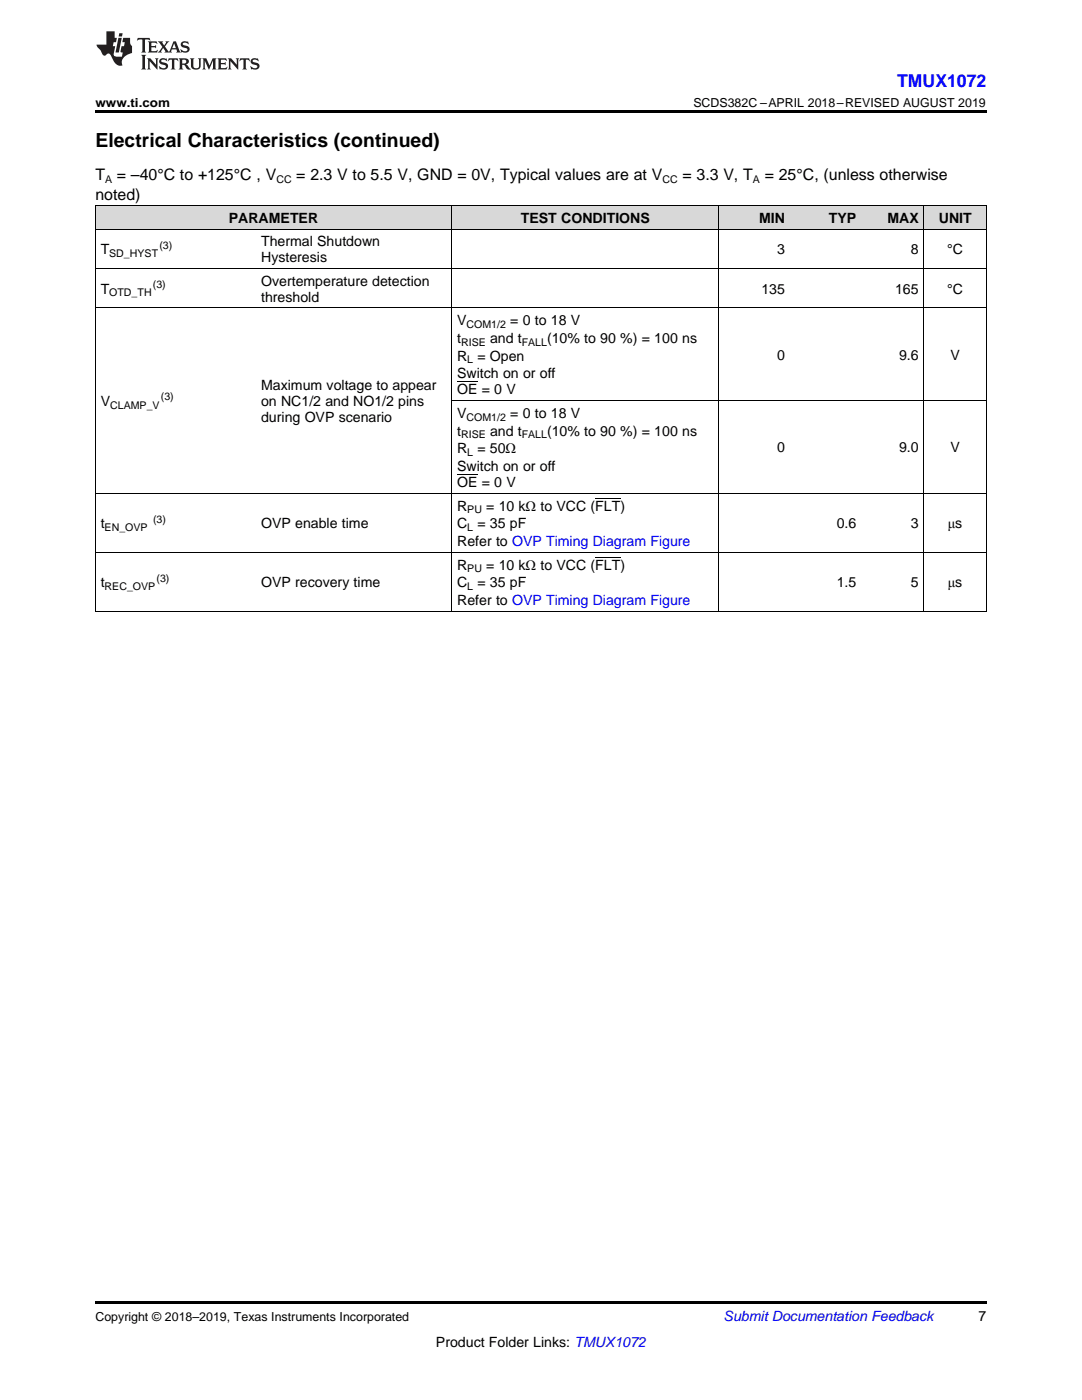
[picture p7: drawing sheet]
<svg xmlns="http://www.w3.org/2000/svg" width="216mm" height="279mm" viewBox="0 0 216 279" stroke-linecap="round" stroke-linejoin="round" font-family="sans-serif">
<defs><g id="words">
<text font-size="3.9" x="19" y="29.3">Electrical Characteristics (continued)</text>
<text font-size="3.5" fill="#00f" x="179" y="17.3">TMUX1072</text>
<g font-size="3.2">
<text x="19" y="36">T</text>
<text x="23.3" y="36">= –40°C to +125°C , V</text>
<text x="59.1" y="36">= 2.3 V to 5.5 V, GND = 0V, Typical values are at V</text>
<text x="136.2" y="36">= 3.3 V, T</text>
<text x="152.6" y="36">= 25°C, (unless otherwise</text>
<text x="19" y="39.9">noted)</text>
</g>
<g font-size="2.8">
<text x="45.6" y="44.5">PARAMETER</text>
<text x="103.9" y="44.5">TEST CONDITIONS</text>
<text x="151.5" y="44.5">MIN</text>
<text x="165.4" y="44.5">TYP</text>
<text x="177.1" y="44.5">MAX</text>
<text x="187.3" y="44.5">UNIT</text>
<text x="20.1" y="50.8">T</text>
<text x="52.1" y="49.2">Thermal Shutdown</text>
<text x="52.1" y="52.4">Hysteresis</text>
<text x="155.1" y="50.8">3</text>
<text x="181.8" y="50.8">8</text>
<text x="189" y="50.8">°C</text>
<text x="20.1" y="58.6">T</text>
<text x="52.1" y="57">Overtemperature detection</text>
<text x="151.9" y="58.6">135</text>
<text x="178.6" y="58.6">165</text>
<text x="189" y="58.6">°C</text>
<text x="52.1" y="60.2">threshold</text>
<text x="91.2" y="64.8">V</text>
<text x="101.8" y="64.8">= 0 to 18 V</text>
<text x="91.2" y="68.4">t</text>
<text x="91.2" y="72">R</text>
<text x="95.3" y="72">= Open</text>
<text x="97.8" y="68.4">and t</text>
<text x="109.2" y="68.4">(10% to 90 %) = 100 ns</text>
<text x="155.1" y="71.8">0</text>
<text x="179.4" y="71.8">9.6</text>
<text x="189.7" y="71.8">V</text>
<text x="52.1" y="77.9">Maximum voltage to appear</text>
<text x="91.2" y="75.5">Switch on or off</text>
<text x="20.1" y="81">V</text>
<text x="52.1" y="81">on NC1/2 and NO1/2 pins</text>
<text x="91.2" y="78.7">OE = 0 V</text>
<text x="91.2" y="83.4">V</text>
<text x="101.8" y="83.4">= 0 to 18 V</text>
<text x="52.1" y="84.2">during OVP scenario</text>
<text x="91.2" y="86.9">t</text>
<text x="97.8" y="86.9">and t</text>
<text x="109.2" y="86.9">(10% to 90 %) = 100 ns</text>
<text x="91.2" y="90.5">R</text>
<text x="91.2" y="94.1">Switch on or off</text>
<text x="95.3" y="90.5">= 50Ω</text>
<text x="155.1" y="90.3">0</text>
<text x="179.4" y="90.3">9.0</text>
<text x="189.7" y="90.3">V</text>
<text x="91.2" y="97.2">OE = 0 V</text>
<text x="91.2" y="101.9">R</text>
<text x="97" y="101.9">= 10 kΩ to VCC (FLT)</text>
<text x="20.1" y="105.4">t</text>
<text x="52.1" y="105.4">OVP enable time</text>
<text x="91.2" y="105.4">C</text>
<text x="95.3" y="105.4">= 35 pF</text>
<text x="167" y="105.4">0.6</text>
<text x="181.8" y="105.4">3</text>
<text x="189.1" y="105.4">μs</text>
<text x="91.2" y="109">Refer to OVP Timing Diagram Figure</text>
<text x="91.2" y="113.7">R</text>
<text x="97" y="113.7">= 10 kΩ to VCC (FLT)</text>
<text x="20.1" y="117.2">t</text>
<text x="52.1" y="117.2">OVP recovery time</text>
<text x="91.2" y="117.2">C</text>
<text x="95.3" y="117.2">= 35 pF</text>
<text x="167" y="117.2">1.5</text>
<text x="181.8" y="117.2">5</text>
<text x="189.1" y="117.2">μs</text>
<text x="91.2" y="120.8">Refer to OVP Timing Diagram Figure</text>
<text x="195.3" y="263.6">7</text>
<text x="87" y="268.9">Product Folder Links: TMUX1072</text>
</g>
<text font-size="2.8" fill="#0000c8" x="144.4" y="263.6">Submit Documentation Feedback</text>
<g font-size="2.5">
<text x="19" y="21.4">www.ti.com</text>
<text x="138.4" y="21.4">SCDS382C –APRIL 2018–REVISED AUGUST 2019</text>
<text x="19" y="263.6">Copyright © 2018–2019, Texas Instruments Incorporated</text>
</g>
<g font-size="2.1">
<text x="21" y="36.6">A</text>
<text x="55.1" y="36.6">CC</text>
<text x="132.2" y="36.6">CC</text>
<text x="150.2" y="36.6">A</text>
<text x="21.8" y="51.3">SD_HYST</text>
<text x="31.8" y="49.6">(3)</text>
<text x="21.8" y="59.2">OTD_TH</text>
<text x="30.5" y="57.5">(3)</text>
<text x="93.1" y="65.4">COM1/2</text>
<text x="92" y="69">RISE</text>
<text x="104.1" y="69">FALL</text>
<text x="93.2" y="72.5">L</text>
<text x="22" y="81.6">CLAMP_V</text>
<text x="32.1" y="79.9">(3)</text>
<text x="93.1" y="83.9">COM1/2</text>
<text x="92" y="87.5">RISE</text>
<text x="104.1" y="87.5">FALL</text>
<text x="93.2" y="91.1">L</text>
<text x="20.9" y="106">EN_OVP</text>
<text x="30.6" y="104.3">(3)</text>
<text x="93.2" y="102.4">PU</text>
<text x="93.2" y="106">L</text>
<text x="20.9" y="117.8">REC_OVP</text>
<text x="31.2" y="116.1">(3)</text>
<text x="93.2" y="114.2">PU</text>
<text x="93.2" y="117.8">L</text>
</g>
</g></defs>
<g fill="#d8d8d8">
<path d="M19 41.1h32v4.7h-32z"/>
<path d="M51 41.1h39.2v4.7h-39.2z"/>
<path d="M90.2 41.1h39.1v4.7h-39.1z"/>
<path d="M129.3 41.1h7.1v4.7h-7.1z"/>
<path d="M136.4 41.1h7.1v4.7h-7.1z"/>
<path d="M143.5 41.1h14.2v4.7h-14.2z"/>
<path d="M157.7 41.1h14.2v4.7h-14.2z"/>
<path d="M171.9 41.1h12.5v4.7h-12.5z"/>
<path d="M184.4 41.1h12.4v4.7h-12.4z"/>
</g>
<path d="M19 22h177.8v.5h-177.8zM19 259.7h177.8v.5h-177.8z" fill="#000"/>
<path d="M19 41.1h177.8v81M19 53.6h177.8M19 45.7h177.8M19.1 41.1v81M90.1 41.1v81M143.5 41.1v81M184.3 41.1v81M19 61.4h177.8M90.2 79.9h106.6M19 98.4h177.8M19 110.2h177.8M19 122h177.8" fill="none" stroke="#000" stroke-width=".2"/>
<g fill="#231f20">
<path d="M27.5 7.6l-.1 .5 .4-.2h.6v.1v2.1l-.2 .4h1l-.3-.4v-2.1l.1-.1h.5l.5 .2-.2-.5zM29.5 8.3l.2 .3v1.5l-.2 .4h1.8l.2-.6a1.04 1.04 0 0 1-1.3 .2v-.7h.6l.3 .2v-.6l-.3 .2h-.6v-.6l.8-.1 .4 .3-.2-.5zM31.5 8.3l.9 1.1-.9 1.1h.8l-.2-.2 .5-.7 .4 .7-.2 .2h1.5l-.1-.2 .1-.4h.9l.1 .4-.2 .2h1l-.3-.3-.7-1.9h-.5l-.9 2-.8-1 .9-1h-.8l.1 .3-.3 .5-.4-.6 .2-.2zM34.7 8.6l.4 1h-.7zM36.3 8.4a.63 .63 0 0 0-.2 .7 .63 .63 0 0 0 .6 .4l.6 .2 .1 .2a.75 .75 0 0 1-.7 .4 .75 .75 0 0 1-.6-.5l.1 .7 .1-.1a1.11 1.11 0 0 0 1.5-.6 1.13 1.13 0 0 0-1.2-.8l-.1-.4a1.04 1.04 0 0 1 1.2 .2l-.2-.5-.1 .1-.5-.2zM28.2 10.9l.2 .4v2.2l-.2 .4h1l-.3-.4v-2.2l.3-.4zM29.3 11.6l.3 .4v1.5l-.3 .4h.8l-.2-.4v-1.3l1.5 1.7v-1.9l.2-.4h-.7l.2 .4v.9l-1.1-1.3zM32 11.8a.62 .62 0 0 0-.2 .7 .62 .62 0 0 0 .6 .4l.6 .1 .1 .3a.76 .76 0 0 1-.7 .3 .76 .76 0 0 1-.6-.4l.1 .7 .1-.1a1.11 1.11 0 0 0 1.5-.6 1.13 1.13 0 0 0-1.2-.8l-.1-.4a1.04 1.04 0 0 1 1.2 .2l-.2-.6-.1 .1-.5-.1zM33.7 11.6l-.2 .6a.61 .61 0 0 1 .8-.3v1.6l-.2 .4h.9l-.2-.4v-1.6a.63 .63 0 0 1 .8 .3l-.2-.6zM35.6 11.6l.3 .4v1.5l-.3 .4h1l-.2-.2v-.8l.5 .2a.76 .76 0 0 0 1.2 .7l-1-1a.58 .58 0 0 0 .6-.5 .58 .58 0 0 0-.5-.6zM36.4 11.9h.1a.45 .45 0 0 1 .5 .1 .45 .45 0 0 1 .1 .5l-.7 .2zM37.9 11.6l.2 .2a2.17 2.17 0 0 0 .3 1.9 .99 .99 0 0 0 1.6-.6v-1.1l.2-.4h-.7l.2 .2a1.92 1.92 0 0 1-.2 1.8 .6 .6 0 0 1-.9-.5v-1.1l.2-.4zM40.4 11.6l.2 .4v1.5l-.2 .4h.7l-.2-.4v-1.4l.8 1.8 .8-1.8v1.4l-.2 .4h.9l-.2-.4v-1.5l.2-.4h-.8l-.6 1.5-.6-1.5zM43.4 11.6l.2 .4v1.5l-.2 .4h1.8l.2-.6a1.04 1.04 0 0 1-1.3 .1v-.6h.5l.4 .2v-.6l-.4 .2h-.5v-.7h.8l.3 .3-.1-.6zM45.5 11.6l.2 .4v1.5l-.2 .4h.7l-.2-.4v-1.3l1.5 1.7v-1.9l.2-.4h-.7l.2 .4v.9l-1.1-1.3zM47.9 11.6l-.1 .6a.61 .61 0 0 1 .8-.3v1.6l-.3 .4h1l-.3-.4 .1-1.6a.63 .63 0 0 1 .7 .3l-.1-.6zM50.2 11.8a.62 .62 0 0 0-.2 .7 .62 .62 0 0 0 .6 .4l.6 .1 .2 .3a.76 .76 0 0 1-.8 .3 .76 .76 0 0 1-.6-.4l.1 .7 .2-.1a1.11 1.11 0 0 0 1.5-.6 1.13 1.13 0 0 0-1.3-.8l-.1-.4a1.04 1.04 0 0 1 1.2 .2l-.1-.6-.2 .1-.5-.1z"/>
<path d="M21.2 6.3v2.6h-1.9l.1 .4 .7 .9a.91 .91 0 0 0 1 .8 .56 .56 0 0 1 .5-.3 .56 .56 0 0 1 .5 .3l.4 .8a1.53 1.53 0 0 0 1.9 1.2 1.54 1.54 0 0 1 1-2.1l.9-.3v-1.4a1.52 1.52 0 0 1-.3-1.6h-1.4l-.2 .8h.5l-.2 .8h-.4l-.2 1v.2l.4 .1-.2 .8a1.93 1.93 0 0 1-1.6-.3l.3-1.8h-.5l.2-.8h.4l.2-.8h-.4v-1.3zM23.6 7.6l-.6 2.9h.7l.6-2.9zM23.8 6.6l-.1 .7h.6l.2-.7z"/>
</g>
<path d="M91.2 76.2h4.1M91.2 94.7h4.1M118.8 99.4h5M118.8 111.2h5" fill="none" stroke="#000" stroke-width=".2"/>
<use href="#words"/>
</svg>
